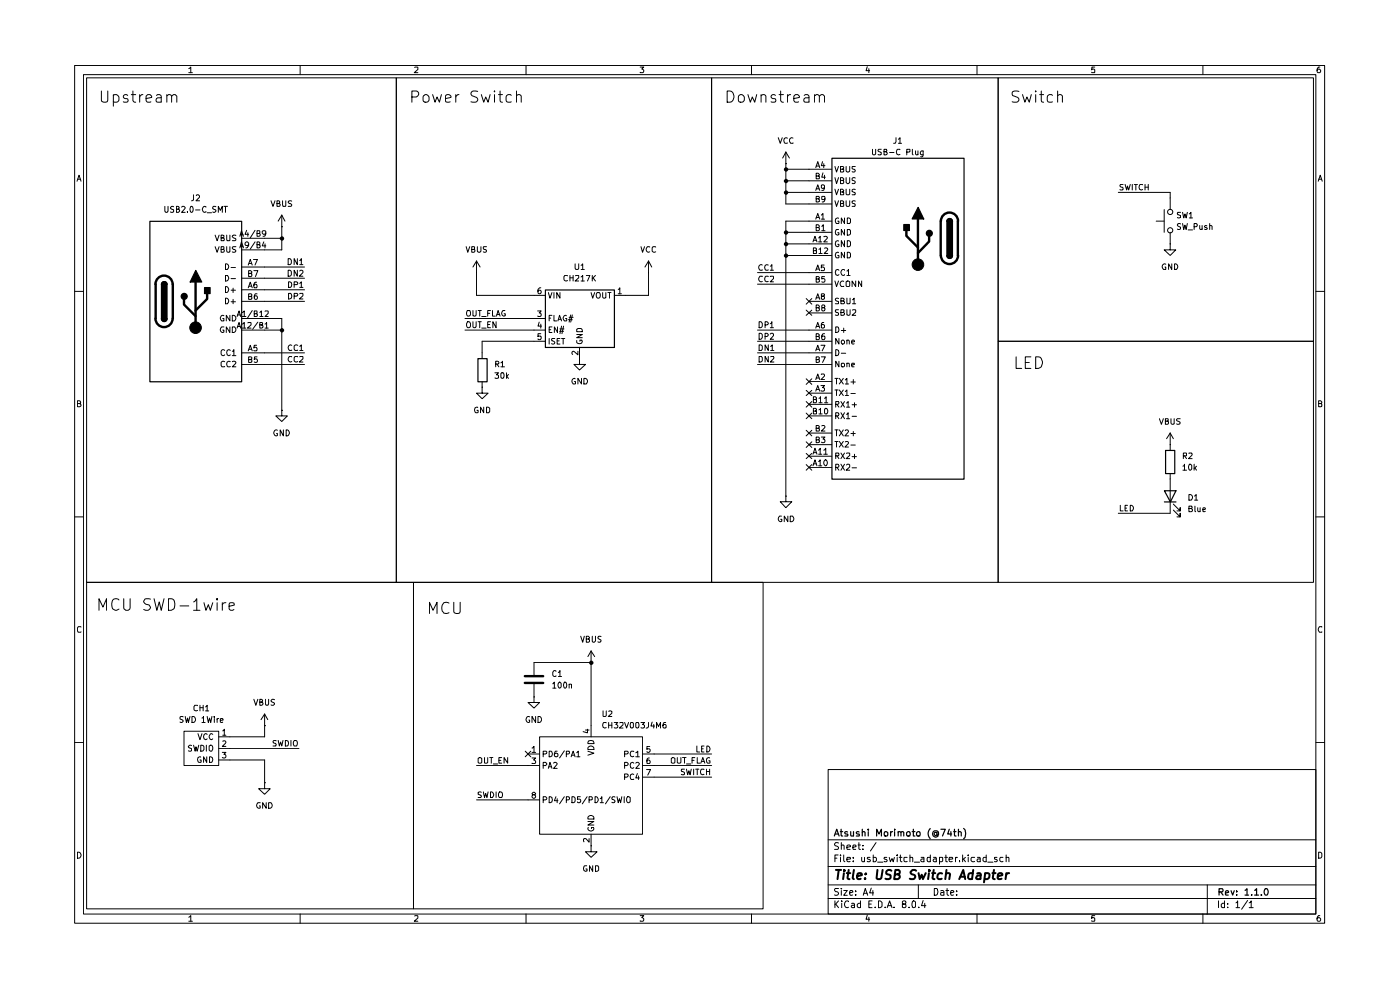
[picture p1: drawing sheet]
<svg xmlns="http://www.w3.org/2000/svg" width="297mm" height="210mm" viewBox="0 0 297 210" stroke-linecap="round" stroke-linejoin="round" font-family="sans-serif">
<g fill="none" stroke="#000" stroke-width=".21">
<path d="M15.8 13.9h265.2v181.9h-265.2zM17.7 15.8h261.4v178.1h-261.4zM18.4 16.5h65.7v107h-65.7zM21.5 19.3v2l.1 .2 .4 .2 .8-.2 .1-2.2M28.2 19.3v2l.2 .3 .4 .1M40 14.6l.5-.4v1.2M40 15.4h.8M63.7 13.9v1.9M84.1 16.5h66.9v107h-66.9zM88 14.3l.6-.1v.5l-.7 .7h.7M101.3 19.4a1.05 1.05 0 0 0-1.4 .3 1.03 1.03 0 0 0 1.2 1l.2 .3a.6 .6 0 0 1-.5 .7l-.9-.1M104.9 19.3v.2"/>
<path d="M106.1 19.3v2l.1 .3 .4 .1M109.6 19.3v2.4M111.6 13.9v1.9M135.8 14.2h.8l-.5 .4 .5 .3-.1 .4h-.7M151 16.5h60.8v107h-60.8zM154.3 19.3a1.21 1.21 0 0 1 1.4 1.2 1.21 1.21 0 0 1-1.4 1.2zM159.4 13.9v1.9M165.6 19.3v2l.2 .3 .4 .1M184 14.1l-.3 .9h.8M184.3 14.6v.8M207.3 13.9v1.9M211.8 16.5h66.8v55.9h-66.8z"/>
<path d="M216.2 19.4a1.05 1.05 0 0 0-1.5 .3 1.03 1.03 0 0 0 1.2 1l.3 .3a.6 .6 0 0 1-.6 .7l-.9-.1M219.7 19.3v.2M220.9 19.3v2l.1 .3 .4 .1M224.4 19.3v2.4M232.2 14.2h-.6v.6l.1-.2h.4l.1 .2v.5h-.6M255.2 13.9v1.9M280 14.2a.55 .55 0 0 0-.6 .5l.2 .7h.4l.2-.2v-.3l-.3-.3h-.2l-.3 .3M16.3 38.4l.5-1.2 .4 1.2M16.5 38h.6M24 20.2l.3-.1a.84 .84 0 0 1 .9 .5v.7l-.2 .3h-1M24 20.1v2.4M27.1 20.2l-.6-.1-.3 .1v.4a.85 .85 0 0 0 .9 .4v.6h-.9"/>
<path d="M27.9 20.1h.9M29.6 20.1v1.6M30.3 20.1l-.6 .2-.1 .3M31 20.9l1.2-.2v-.3l-.4-.3h-.5l-.3 .3v.9l.3 .4 .7-.1M33.2 20.2l.2-.1 .7 .1 .1 1.5M34.2 20.7h-.8a.58 .58 0 0 0-.2 .9h1M35.4 20.3a.57 .57 0 0 1 .5-.2 .57 .57 0 0 1 .5 .3v1.3M35.4 20.1v1.6M36.4 20.4l.4-.3h.4l.3 .3v1.3M87.4 20.6h.9a.65 .65 0 0 0 .5-.7 .65 .65 0 0 0-.5-.6h-.9v2.4M89.8 20.3a.67 .67 0 0 1 .7-.2 .67 .67 0 0 1 .5 .5v.7a.68 .68 0 0 1-.6 .4 .68 .68 0 0 1-.7-.4zM91.8 20.1l.5 1.6 .4-1.1 .5 1.1 .4-1.6"/>
<path d="M94.5 20.9l1.2-.2-.2-.5-.7-.1-.3 .3 .1 1.2h.9M96.7 20.1v1.6M97.4 20.1h-.3l-.4 .5M102.1 20.1l.5 1.6 .4-1.1 .5 1.1 .5-1.6M104.9 20.1v1.6M105.8 20.1h.8M108.5 20.2l-.2-.1h-.5l-.3 .1a1.15 1.15 0 0 0 0 1.4h1M109.6 20.3a.57 .57 0 0 1 .5-.2 .57 .57 0 0 1 .5 .3v1.3M156.8 20.2a.66 .66 0 0 1 1.1 .4v.7a.68 .68 0 0 1-.6 .4 .68 .68 0 0 1-.7-.4v-.7zM158.7 20.1l.5 1.6 .4-1.1 .5 1.1 .4-1.6M161.5 20.3a.57 .57 0 0 1 .5-.2 .57 .57 0 0 1 .5 .3v1.3M161.5 20.1v1.6"/>
<path d="M164.5 20.2l-.6-.1-.2 .1-.1 .4a.85 .85 0 0 0 .9 .4v.6h-.9M165.1 29.2l.4 1.2 .4-1.2M165.3 20.1h.9M166.7 34.7h.1M166.7 35.9h9.7M166.7 38.4h9.7M166.7 32.3v11h9.7M166.7 32.3l.8 1.2M166.7 32.3l-.7 1.2M167 29.3l-.2-.1a.67 .67 0 0 0-.5 .5 .67 .67 0 0 0 .2 .7l.5-.1M167 20.1v1.6M167.7 20.1a.6 .6 0 0 0-.7 .5"/>
<path d="M168.2 29.3a.61 .61 0 0 0-.7 .3 .61 .61 0 0 0 .2 .8l.5-.1M168.4 20.9l1.2-.2v-.3l-.3-.3h-.6l-.3 .3v.9l.3 .4 .7-.1M170.6 20.2l.3-.1 .6 .1 .1 1.5M171.6 20.7h-.7a.58 .58 0 0 0-.3 .9h1M172.8 20.3a.57 .57 0 0 1 .5-.2 .57 .57 0 0 1 .5 .3v1.3M172.8 20.1v1.6M173.1 35.6l.4-1.3 .4 1.3M173.1 37.3h.6l.1-.3-.2-.3h-.5v1.2h.6l.1-.5-.2-.1M173.1 35.2h.6M173.8 20.4l.4-.3h.4l.3 .3v1.3M174.5 34.3l-.3 .8h.8M174.6 36.7l-.3 .9h.8"/>
<path d="M174.8 34.7v.9M174.9 39.7l-.2 .3h-.3l-.2-.2v-.5l.5-.1 .2 .3-.1 .8-.5 .1M174.9 37.2v.7M177.1 35.3l.4 1.2 .4-1.2M177.1 37.7l.4 1.2 .4-1.2M178.3 35.9h.4l.3-.3-.2-.3h-.5v1.2l.7-.1v-.4l-.3-.1M178.3 38.3h.5l.2-.4-.3-.2h-.4v1.2h.5l.2-.1v-.4l-.3-.1M179.5 35.3v.9l.2 .3 .5-.1 .1-.2v-.9M179.5 37.7v1l.2 .2h.3l.3-.2v-1M181.4 35.3l-.6 .1v.3l.6 .5-.2 .3-.4-.1M181.4 37.8l-.4-.1-.2 .1v.4l.6 .4-.2 .3h-.4M185.1 31.7v.9a.35 .35 0 0 0 .3 .3 .35 .35 0 0 0 .4-.3v-.9"/>
<path d="M186.9 31.7h-.5l-.1 .1 .1 .4 .5 .1v.5h-.6M187.5 32.2h.5v-.5h-.5v1.2h.5l.2-.5-.3-.2M188.7 32.3h1M190.1 29.2v.9l-.2 .3h-.3M190.6 29.6l.3-.4v1.2M190.6 30.4h.7M190.9 31.8l-.5-.1a.61 .61 0 0 0-.2 .8 .61 .61 0 0 0 .7 .3M192.4 32.3l.6-.1v-.4l-.6-.1v1.2M193.5 31.7v1l.2 .2M194.2 32v.7l.2 .2 .3-.1M194.7 32v.9M195.8 32v1l-.2 .3-.3-.1"/>
<path d="M195.8 32.1l-.3-.1-.3 .3 .1 .5h.5M216.9 20.1l.5 1.6 .4-1.1 .6 1.1 .4-1.6M219.7 20.1v1.6M220.6 20.1h.8M223.3 20.2l-.2-.1h-.5l-.3 .1a1.15 1.15 0 0 0 0 1.4h1M224.4 20.3a.57 .57 0 0 1 .5-.2 .57 .57 0 0 1 .5 .3v1.3M238.3 39.1h-.6l-.1 .3 .2 .3 .5 .2v.3h-.7M238.7 39.1l.3 1.2 .2-.8 .2 .8 .4-1.2M240.2 39.1v1.2M240.6 39.1h.7M241 39.1v1.2M242.4 39.2l-.5-.1a.61 .61 0 0 0-.3 .8 .61 .61 0 0 0 .8 .3"/>
<path d="M242.9 39.1v1.2M242.9 39.7h.7M243.6 39.1v1.2M279.7 38.4l.4-1.2 .4 1.2M279.7 38h.6M35 43.8v1l.2 .2 .4-.2v-1M36.8 43.9l-.4-.1-.2 .2v.3l.6 .2v.4l-.1 .1h-.5M37.4 44.4l.5-.1v-.4l-.5-.1v1.2h.4l.3-.4-.3-.2M38.5 43.9l.2-.1h.3l.3 .2-.8 1h.8M39.8 44.9v.1M40.6 43.8a.68 .68 0 0 1 .4 .6 .68 .68 0 0 1-.4 .6l-.3-.5 .1-.6zM41.1 41.3v1.1l-.5 .2"/>
<path d="M41.5 44.5h.9M41.7 41.5l.4-.2 .2 .4-.7 .9h.7M43.7 43.9l-.3-.1a.65 .65 0 0 0-.5 .6 .65 .65 0 0 0 .5 .6l.3-.1M43.9 45.1h1M45.6 49.9l.5 1.2 .4-1.2M45.6 52.3l.5 1.2 .4-1.2M45.8 43.9l-.5-.1-.2 .1v.4l.7 .3-.2 .4h-.5M46.3 45v-1.2l.4 .8 .5-.8v1.2M46.9 50.5l.5-.1 .1-.4-.6-.1v1.2h.6l.1-.4-.4-.2M46.9 52.9l.6-.2-.1-.4h-.5v1.2l.6-.1v-.5h-.3M47.5 43.8h.8M47.8 56a.66 .66 0 0 1 .7 .4 .66 .66 0 0 1-.2 .8h-.5z"/>
<path d="M47.8 58.4h.5a.66 .66 0 0 1 .2 .8 .66 .66 0 0 1-.7 .4zM47.8 43.8v1.2M48.1 49.9l.1 1.2 .6-.1v-1.1M48.1 52.3v1l.2 .2 .5-.1v-1.1M49 56.7h1M49 59.1h1M50 50h-.6l-.1 .2 .6 .3 .1 .4-.1 .2h-.6M50 52.3h-.6l-.1 .2 .2 .4h.3l.2 .3v.2h-.7M50.9 50.1l.3-1.2 .4 1.2M50.9 52.6l.3-1.3 .4 1.3M51 49.8h.6M51 52.2h.6"/>
<path d="M51.2 50.5h8.6M51.2 56.6h13.4M51.2 59h13.4M52.3 48.9l-.3 .8h.7M52.6 49.4v.7M52.7 56.2l.4-1.2 .4 1.2M52.7 51.9l-.1 .2h-.4l-.2-.2v-.3l.2-.3h.3l.2 .3v.6l-.2 .3-.3 .1M52.7 58h.5l.2-.3-.2-.3h-.5v1.3h.6l.1-.2v-.4l-.2-.1M52.8 55.9h.5M53.8 55h.8l-.5 1.2M53.8 57.4h.9l-.5 1.3M54.1 48.9l-1 1.6"/>
<path d="M54.1 51.3l-1 1.5M54.4 59.9h-.4l-.2 .5 .1 .6h.5v-.6l-.3-.1-.3 .2M54.5 49.5h.5l.1-.1-.1-.5h-.5v1.2l.6-.1 .1-.3-.2-.2M54.5 51.9h.5l.1-.4-.1-.2h-.5v1.3l.6-.1 .1-.3-.2-.3M56 51.3l-.4 .9h.8M56.2 51.7v.9M56.4 49.4l-.3 .3h-.2l-.3-.3v-.3l.2-.2h.4a.94 .94 0 0 1 0 1.1l-.4 .1M57.5 42.6l.4 1.2 .4-1.2M58.8 43.2l.5-.1v-.4l-.5-.1v1.2h.5l.1-.4-.3-.2M59.8 48.1h.1M59.8 45.6v7.4h-8.6M59.8 45.6l.7 1.3"/>
<path d="M59.8 45.6l-.8 1.3M59.9 42.6l.1 1.2 .6-.1v-1.1M61.1 57.3h.4l.3 .4v.6l-.3 .3h-.4zM61.1 54.9h.4l.3 .3v.6l-.3 .3h-.4zM61.2 59.8a.66 .66 0 0 1 .7 .4 .66 .66 0 0 1-.3 .8h-.4zM61.9 42.7h-.7l-.1 .2 .3 .3h.2l.3 .3-.2 .3h-.6M63.1 57.3v1.3l-.7-1.3v1.3M63.1 54.9v1.2l-.7-1.2v1.2M63.6 57.5l.4-.2 .3 .2v.3l-.8 .8h.8M63.6 55.3l.3-.4v1.2M63.6 56.1h.7M98.9 52.3l.3 1.2 .5-1.2"/>
<path d="M100.1 52.9h.4l.2-.2-.1-.4h-.5v1.2l.6-.1 .1-.3-.3-.2M101.1 57.8h.1M101.1 55.4l-.8 1.2M101.1 55.4v7.3h14.6M101.1 55.4l.8 1.2M101.3 52.3v1l.2 .2 .4-.1 .1-.1v-1M103.2 52.3l-.7 .1v.3l.7 .5-.2 .3-.5-.1M120.4 58.5l-.6-.1-.2 .3 .1 .7 .4 .2 .3-.1M120.9 58.4v1.2M120.9 58.9h.7M121.6 58.4v1.2M122 56v.9l.2 .3 .5-.1 .1-1.1"/>
<path d="M122.1 58.5l.6-.1 .1 .5-.8 .7h.8M123.3 58.8l.3-.4v1.2M123.3 56.3l.3-.3v1.2M123.3 59.6h.7M123.3 57.2h.7M124.4 58.4h.7l-.5 1.2M125.6 58.4v1.2M125.8 58.9l.5 .7M126.3 58.4l-.7 .7M136 52.3l.3 1.2 .4-1.2M137.6 57.8h.1M137.6 55.4l-.8 1.2"/>
<path d="M137.6 55.4v7.3h-7.3M137.6 55.4l.7 1.2M137.8 52.4l-.5-.1a.61 .61 0 0 0-.2 .8 .61 .61 0 0 0 .7 .3M139.1 52.4l-.6-.1-.2 .3v.7a.52 .52 0 0 0 .8 .1M160.7 57.8h15.7M161.7 58.7l-.5-.1a.61 .61 0 0 0-.2 .8 .61 .61 0 0 0 .7 .3M161.7 56.2a.61 .61 0 0 0-.8 .3 .61 .61 0 0 0 .3 .8l.5-.1M163 58.7l-.5-.1a.61 .61 0 0 0-.3 .8 .61 .61 0 0 0 .8 .3M163 56.2l-.3-.1a.67 .67 0 0 0-.5 .5 .67 .67 0 0 0 .3 .7l.5-.1M163.4 58.7h.7v.4l-.7 .7h.7M163.4 56.5l.3-.4v1.2M163.4 57.3h.7"/>
<path d="M166.7 51.7h9.7M166.7 40.8h9.7M166.7 49.3h9.7M166.7 54.2h9.7M172.5 51.3l.4-1.2 .4 1.2M172.6 53.2h.4l.2-.3-.1-.2-.5-.1v1.2h.5l.1-.5-.2-.1M172.6 51h.5M173.1 46.5l.4-1.2 .4 1.2M173.1 57.4l.4-1.2 .4 1.2M173.1 40.4l.4-1.2 .4 1.2M173.1 48.3h.6l.1-.4-.2-.2h-.5v1.2l.7-.1v-.4l-.2-.1M173.1 59.2h.6l.1-.4-.1-.1h-.6v1.2l.7-.1v-.4l-.2-.2"/>
<path d="M173.1 42.2h.6l.1-.4-.1-.1h-.6v1.1h.7v-.5l-.2-.1M173.1 46.1h.6M173.1 57.1h.6M173.1 40h.6M173.7 50.5l.3-.4v1.2M173.7 51.3h.6M173.7 52.9l.4-.3v1.2M173.7 53.8h.7M174.2 45.6l.4-.3v1.2M174.2 46.5h.7M174.3 48l.4-.3v1.2M174.3 48.9h.7"/>
<path d="M174.8 50.2l.5-.1 .2 .3-.7 .9h.7M174.8 56.2h-.6v.6l.5-.2 .2 .3v.3l-.1 .2-.6-.1M174.9 52.7l.4-.1 .3 .3-.8 .9h.8M174.9 58.7h-.6v.5l.5-.1 .2 .3-.1 .4h-.6M175 42.2l-.1 .1h-.5l-.1-.6h.6l.1 .1-.2 1h-.4M176.4 46.9h-9.7v58.3M177.1 40.1l.4 1.2 .4-1.2M177.1 59.6l.4 1.2 .4-1.2M177.1 42.6l.4 1.2 .4-1.2M177.9 46.3l-.1-.1a.66 .66 0 0 0-.6 .5 .66 .66 0 0 0 .3 .7l.5-.1v-.4h-.3M177.9 51.1h-.1a.64 .64 0 0 0-.6 .6 .64 .64 0 0 0 .5 .6l.3-.1v-.4h-.3M177.9 48.7h-.4a.61 .61 0 0 0-.3 .8 .61 .61 0 0 0 .8 .3v-.4h-.3"/>
<path d="M177.9 53.6l-.1-.1a.66 .66 0 0 0-.6 .5 .66 .66 0 0 0 .3 .7l.5-.1v-.4h-.3M178 57.3l-.3-.1a.65 .65 0 0 0-.5 .6 .65 .65 0 0 0 .5 .6l.3-.1M178.3 40.7l.6-.1 .1-.2-.3-.3h-.4v1.2h.6l.1-.5-.3-.1M178.3 43.2h.4l.3-.3-.1-.2-.6-.1v1.2h.6l.1-.5-.3-.1M179 59.7a.61 .61 0 0 0-.8 .3 .61 .61 0 0 0 .3 .8l.5-.1M179.2 46.2v1.2l-.7-1.2v1.2M179.2 51.1v1.2l-.7-1.2v1.2M179.2 57.3l-.2-.1a.64 .64 0 0 0-.6 .6 .64 .64 0 0 0 .6 .6l.2-.1M179.2 48.7v1.2l-.7-1.2v1.2M179.2 53.5v1.2l-.7-1.2v1.2M179.5 40.1v1l.2 .2h.4l.2-.2v-1M179.5 59.8l.2-.2 .6 .2v.8l-.2 .2h-.4l-.2-.2z"/>
<path d="M179.5 42.6v.9l.2 .3h.4l.2-.3v-.9M179.7 57.5l.3-.3v1.2M179.7 58.4h.6M179.7 46.2h.4l.3 .3v.7l-.1 .2h-.6zM179.7 51.1h.6l.1 .3v.6l-.3 .3h-.4zM179.7 48.7h.6l.1 .2v.7l-.3 .3h-.4zM179.7 53.5l.6 .1 .1 .2v.6l-.1 .3h-.6zM181.4 40.2l-.4-.1-.2 .2v.3l.6 .2v.2v.3h-.6M181.4 42.7h-.6v.4a.47 .47 0 0 1 .5 .2 .47 .47 0 0 1 .1 .5h-.6M181.5 59.6v1.2l-.7-1.2v1.2M182.8 59.6v1.2l-.7-1.2v1.2M237.2 40.8h11v3.7"/>
<path d="M245.3 46.9h1.7M247 44.5v4.8M247.3 56.1a.61 .61 0 0 0-.8 .3 .61 .61 0 0 0 .3 .8h.5v-.6h-.2M248.2 51.7v1.3h1.2l-1.2 1.2-1.2-1.2h1.2M248.2 51.7h.1M248.2 49.3v2.4M248.6 56v1.2l-.7-1.2v1.2M249.2 56a.66 .66 0 0 1 .6 .4 .66 .66 0 0 1-.2 .8h-.4zM250.4 47.5l-.4-.1-.2 .3 .1 .2 .5 .3v.3l-.2 .2-.4-.1M250.4 45h-.5l-.1 .2 .1 .4 .5 .1v.4h-.6M250.9 47.4l.2 1.3 .3-.9 .2 .9 .3-1.3M250.9 45l.2 1.2 .3-.8 .2 .8 .3-1.2"/>
<path d="M252.1 48.8h.9M252.3 45.4l.3-.4v1.2M252.3 46.2h.7M253.3 48.1l.6-.1v-.5l-.6-.1v1.3M254.5 47.8v.7l.2 .2 .3-.2M255 47.8v.9M256 47.9l-.3-.1-.2 .3 .6 .4-.2 .2-.4-.1M256.6 47.9l.4-.1 .1 .2v.7M256.6 47.4v1.3M15.8 61.8h1.9M47.5 67l-.2-.1a.66 .66 0 0 0-.6 .5 .66 .66 0 0 0 .3 .7h.5v-.5h-.3M47.5 69.3h-.5a.61 .61 0 0 0-.2 .8 .61 .61 0 0 0 .7 .3v-.4h-.3"/>
<path d="M47.7 74.3l-.5-.1-.3 .3 .1 .8 .2 .1 .5-.1M47.7 76.7h-.1a.45 .45 0 0 0-.7 .2v.7l.2 .2 .6-.1M47.8 60.8a.64 .64 0 0 1 .7 .6 .64 .64 0 0 1-.7 .7zM47.8 63.2a.66 .66 0 0 1 .7 .5 .66 .66 0 0 1-.2 .7h-.5zM48.8 66.9v1.2l-.8-1.2v1.2M48.8 69.3v1.2l-.8-1.2v1.2M48.9 74.3l-.3-.1a.65 .65 0 0 0-.5 .6 .65 .65 0 0 0 .5 .6l.3-.1M48.9 76.7l-.3-.1a.67 .67 0 0 0-.5 .5 .67 .67 0 0 0 .2 .7l.6-.1M49 61.6h1M49 64h1M49.3 66.9a.66 .66 0 0 1 .7 .4 .66 .66 0 0 1-.2 .8h-.5zM49.3 69.3h.5a.66 .66 0 0 1 .2 .8 .66 .66 0 0 1-.7 .4z"/>
<path d="M49.3 74.5h.1l.2-.3v1.2M49.3 76.7l.5-.1 .2 .3-.7 .9h.7M49.3 75.4h.7M49.4 61.1v1M49.4 63.5v.9M50.3 67.1l.4-1.1 .4 1.1M50.3 69.6l.4-1.2 .4 1.2M50.4 69.3h.6M50.4 66.8h.6M51.2 70h8.6M51.2 74.8h13.4M51.2 63.9h13.4"/>
<path d="M51.2 77.3h13.4M51.2 67.6h8.6v19.4M51.2 61.5h13.4M51.4 66.3l.4-.3v1.1M51.4 68.8l.4-.4v1.2M51.4 67.1h.8M51.4 69.6h.8M52.6 68.5l.6-.1 .1 .5-.8 .7h.8M52.7 74.4l.4-1.2 .4 1.2M52.7 61l.4-1.1 .4 1.1M52.7 76.3h.5l.2-.4-.1-.2h-.6v1.2h.6l.1-.1v-.4l-.2-.1M52.7 62.9h.5l.2-.2-.1-.4h-.6v1.2l.7-.1v-.4l-.2-.1"/>
<path d="M52.8 74.1h.5M52.8 60.7h.5M53.5 65.9l-1 1.6M53.9 66.5h.5l.1-.1-.1-.4h-.5v1.1h.6l.1-.4-.2-.2M54.4 73.2h-.5l-.1 .6 .2-.1h.4v.7l-.6-.1M54.5 75.7h-.5l-.1 .6 .2-.2 .4 .1v.6h-.6M54.5 62.3l-.4 .1-.2 .8a.35 .35 0 0 0 .4 .3 .35 .35 0 0 0 .3-.3v-.2l-.2-.3-.5 .3M54.7 68.3l-1.1 1.6M55.1 66.3l.4-.3v1.1M55.1 68.9h.5v-.5h-.5v1.2h.4l.3-.4-.3-.3M55.1 67.1h.7M56.2 66h.7v.5l-.7 .6h.7"/>
<path d="M56.2 68.8l.4-.4v1.2M56.2 69.6h.7M61.2 62.2h.4a.66 .66 0 0 1 .3 .8 .66 .66 0 0 1-.7 .4zM61.9 75.7l-.5-.1a.61 .61 0 0 0-.3 .8 .61 .61 0 0 0 .8 .3M61.9 73.2a.61 .61 0 0 0-.8 .4 .61 .61 0 0 0 .3 .7h.5M62.4 62.8l.7-.1 .1-.3-.2-.2h-.6v1.2M62.4 60.4h.6l.2-.2-.1-.3-.7-.1v1.2M63.2 75.7l-.6-.1-.2 .3v.6a.52 .52 0 0 0 .8 .2M63.2 73.2h-.1a.45 .45 0 0 0-.7 .2v.7l.2 .2h.6M63.6 62.3l.6-.1 .1 .5-.8 .7h.8M63.6 60.1l.3-.3v1.2M63.6 75.7l.6-.1 .1 .5-.8 .7h.8"/>
<path d="M63.6 73.5l.3-.3v1.1M63.6 74.3h.7M63.6 61h.7M98.6 70h17.1M98.6 67.6h17.1M99.1 65.9h.6l.1 .7a.46 .46 0 0 1-.6 .5 .86 .86 0 0 1-.1-1.2zM99.2 68.2h.3a.73 .73 0 0 1 0 1.3h-.3a.86 .86 0 0 1 0-1.3zM100.3 65.9l.1 1.1a.36 .36 0 0 0 .6-.2v-.9M100.3 68.2v1.1l.3 .2 .4-.2v-1.1M101.4 65.9h.7M101.4 68.2h.7M101.8 65.9v1.2"/>
<path d="M101.8 68.2v1.3M102.2 67.1h.9M102.2 69.6h.9M103.5 66.5h.4M103.5 68.8h.4M104.1 65.9h-.6v1.2M104.1 68.2h-.6v1.3h.6M104.5 65.9v1.2h.6M105 79.1h.8l-.5 .4 .5 .2v.5h-.8M105.2 77.2h.6v-.5l-.6-.1v1.2M105.2 68.2v1.3l-.6-1.3v1.3M105.3 67.1l.4-1.2 .4 1.2"/>
<path d="M105.4 66.7h.6M105.4 77.2l.4 .6M106.3 79.2l.1-.1h.4a.77 .77 0 0 1-.2 1.2l-.3-.3zM106.3 77l.3-.4v1.2M106.3 77.8h.7M107.1 65.9h-.4a.61 .61 0 0 0-.3 .8 .61 .61 0 0 0 .8 .3v-.5h-.3M107.4 79.1v1.2M107.5 79.8l.4 .5M107.9 79.4l-.5 .5M114 66h.8l-.4 .4 .3 .1v.6h-.7M114.4 68.3l-.3 .9h.8M114.7 70.8h-.6v.6l.6-.1v.7l-.4 .1-.2-.2"/>
<path d="M114.7 61h-.2l-.4 .4v.7l.3 .2 .3-.1 .1-.4a.35 .35 0 0 0-.3-.3 .35 .35 0 0 0-.4 .3M114.7 68.8v.8M115.7 72.4h-13.4v3.6M116.3 62.1l.4 1.1 .4-1.1M116.5 67.5h.3M116.5 69.9h.3M116.5 71.8v1.2M117.1 66.9h-.6v1.2M117.1 69.3h-.6v1.2h.6M117.5 66.9v1.2h.6M117.5 62.1v1.1M117.7 71.8h-.6v.5l.5 .2 .1 .2-.3 .3-.4-.1"/>
<path d="M118.2 72.3h.4M118.3 69.3v1.2l-.7-1.2v1.2M118.4 68.1l.3-1.2 .4 1.2M118.5 67.7h.5M118.7 70.3h.9M118.8 71.8h-.6v1.2h.6M118.8 62.1v1.1l-.7-1.1v1.1M118.8 69.8h.8M119.1 69.2l-.3 1.6M119.1 71.8h.7M119.5 71.8v1.2M119.6 69.2l-.4 1.6"/>
<path d="M120.1 67v-.1a.66 .66 0 0 0-.6 .5 .66 .66 0 0 0 .2 .7l.5-.1v-.4h-.2M120.6 67.8h.8M120.7 67.3h.9M121.1 66.8l-.4 1.5M121.4 66.8l-.3 1.5M122.3 72.2v.4a.61 .61 0 0 0 .8 .3 .61 .61 0 0 0 .3-.8h-.4v.3M122.3 71h1.2l-1.2 .6h1.2M122.3 69.9l.3-.2h.7l.2 .3v.4h-1.2zM122.6 74.5v.8l-.9-.8-.4 .3 .2 .4M122.9 76v1.3h1.3l-1.3 1.2-1.1-1.2h1.1M122.9 76h.1M122.9 73.7v2.3"/>
<path d="M125.4 62.1l.3 1.1 .5-1.1M126.7 62.1h.5a.77 .77 0 0 1-.2 1.1h-.3a.87 .87 0 0 1 0-1.1zM127.8 62.1v.9a.42 .42 0 0 0 .7 .2v-1.1M128.9 62.1h.7M129.3 62.1v1.1M131.2 61.4l.3-.4v1.3M131.2 62.3h.6M160.7 70h15.7M160.7 74.8h15.7M160.7 60.3h15.7M160.7 72.4h15.7M160.7 77.3h15.7"/>
<path d="M161 73.2h.4l.3 .2v.7l-.2 .2h-.5zM161 75.6h.5l.2 .3v.6l-.3 .3h-.4zM161 68.2h.4l.3 .4v.6l-.3 .3h-.4zM161 70.7h.4l.3 .3v.6l-.3 .4h-.4zM162.3 68.9l.6-.1 .1-.3-.3-.3h-.4v1.3M162.3 71.4h.4l.3-.3-.3-.4h-.4v1.3M163 73.2v1.1l-.7-1.1v1.1M163 75.6v1.2l-.7-1.2v1.2M163.4 68.7l.3-.5v1.3M163.4 70.9l.2-.2h.3l.2 .2v.3l-.7 .8h.7M163.4 69.5h.7M163.5 73.5l.3-.3v1.1"/>
<path d="M163.5 75.7l.6-.1 .1 .3-.8 .9h.8M163.5 74.3h.7M171 65.8l1.2 1.1M171 63.3l1.2 1.2M171.6 63.9h4.8M171.6 66.4h4.8M172.2 65.8l-1.2 1.1M172.2 63.3l-1.2 1.2M173.1 69.6l.4-1.2 .4 1.2M173.1 74.4l.4-1.2 .4 1.2M173.1 63.5l.4-1.2 .4 1.2M173.1 71.4l.6-.1 .1-.3-.2-.2h-.5v1.3l.7-.2v-.4l-.2-.1"/>
<path d="M173.1 76.3h.5l.2-.3-.1-.3h-.6v1.2l.7-.1v-.4l-.2-.1M173.1 65.3h.6l.1-.4-.2-.2h-.5v1.3l.7-.2v-.4l-.2-.1M173.1 69.3h.6M173.1 74.1h.6M173.1 63.2h.6M174.2 73.2h.8l-.6 1.2M174.2 79.4l.6-.1 .1 .4-.7 .8h.7M174.2 75.7h.9l-.6 1.2M174.4 62.8l-.2-.1v-.3l.6-.1 .1 .2-.1 .2-.6 .2v.5l.2 .1 .4-.1 .1-.2-.2-.4M174.5 65.3l-.2-.4 .2-.2 .4 .1v.4l-.6 .2v.4l.2 .2 .4-.1 .1-.2-.1-.4h-.1M174.8 68.4h-.4l-.2 .3v.8a.42 .42 0 0 0 .6 0 .42 .42 0 0 0 0-.6l-.4-.1-.2 .3M174.9 70.8l-.4 .1-.2 .2v.8l.2 .2 .4-.1v-.7h-.5l-.1 .2"/>
<path d="M177.3 69.3h.4a.66 .66 0 0 1 .2 .8 .66 .66 0 0 1-.6 .4zM177.3 74.2a.64 .64 0 0 1 .7 .6 .64 .64 0 0 1-.7 .6zM177.9 63.3l-.4-.1-.3 .3 .1 .3 .6 .2v.3l-.7 .1M177.9 65.7h-.6l-.1 .2 .1 .3 .6 .3v.3h-.7M178 71.8v1.2l-.7-1.2v1.2M178 76.6v1.2l-.7-1.2v1.2M178.4 63.8h.6v-.5l-.6-.1v1.2h.6l.2-.3-.4-.3M178.4 66.3l.6-.1v-.5h-.6v1.2l.7-.1 .1-.3-.4-.2M178.5 70.1h.9M178.5 74.9h.9M178.6 72.2l.3-.1 .3 .3-.1 .5h-.5zM178.6 77h.4l.2 .2v.4l-.2 .2h-.4z"/>
<path d="M179 69.6v.9M179.7 63.2v1.2h.6v-.1v-1.1M179.7 72.3l.1-.2 .4 .2v.7M179.7 77.1l.4-.1 .1 .8M179.7 65.7v1.1a.36 .36 0 0 0 .6-.2v-.9M179.7 72.1v.9M179.7 77v.8M180.7 72.6l.6-.1-.2-.4-.4 .2v.5l.1 .2 .4-.1M180.7 77.5l.6-.2-.1-.3h-.4l-.1 .2 .1 .6h.4M180.8 63.6l.4-.4v1.2M180.8 65.8l.6-.1 .1 .5-.7 .7h.7M180.8 64.4h.7"/>
<path d="M211.8 72.4h66.8v51.1h-66.8zM215.6 75.7v2.4h1.1M217.5 76.9h.9M218.7 75.7h-1.2v2.4h1.2M219.7 75.7h.6a1.33 1.33 0 0 1 .3 2.3l-.9 .1zM279.1 61.8h1.9M16.4 85.6h.6v-.5l-.6-.1v1.3h.5l.3-.4-.3-.3M58.8 91.3l-.1-.1a.64 .64 0 0 0-.6 .6 .64 .64 0 0 0 .6 .7l.1-.1v-.5h-.1M59.8 87v1.2h-1.3l1.3 1.2 1.2-1.2h-1.2M59.8 87h.1M60.1 91.2v1.3l-.7-1.3v1.3M60.7 91.2a.64 .64 0 0 1 .7 .6 .64 .64 0 0 1-.7 .7z"/>
<path d="M101.3 86.4a.66 .66 0 0 0-.6 .4 .66 .66 0 0 0 .2 .7h.5v-.5h-.2M102.3 82.1v1.3h1.2l-1.2 1.2-1.2-1.2h1.2M102.3 82.1h.1M102.3 80.9v1.2M102.6 86.4v1.1l-.7-1.1v1.1M103.2 86.4h.3l.4 .2v.7l-.2 .2h-.5zM122 80.4a.59 .59 0 0 0-.7 .3 .59 .59 0 0 0 .3 .8l.5-.1v-.5h-.3M123.4 80.3v1.2l-.8-1.2v1.2M123.9 80.3a.66 .66 0 0 1 .7 .4 .66 .66 0 0 1-.2 .8h-.5zM171 98.6l1.2 1.1M171 87.6l1.2 1.2M171 91.3l1.2 1.2"/>
<path d="M171 96.2l1.2 1.1M171 93.7l1.2 1.2M171 85.2l1.2 1.2M171 82.8l1.2 1.1M171 80.4l1.2 1.1M171.6 99.1h4.8M171.6 96.8h4.8M171.6 80.9h4.8M171.6 83.4h4.8M171.6 88.2h4.8M171.6 85.8h4.8M171.6 91.9h4.8"/>
<path d="M171.6 94.3h4.8M172.2 98.6l-1.2 1.1M172.2 87.6l-1.2 1.2M172.2 91.3l-1.2 1.2M172.2 96.2l-1.2 1.1M172.2 93.7l-1.2 1.2M172.2 85.2l-1.2 1.2M172.2 82.8l-1.2 1.1M172.2 80.4l-1.2 1.1M172.5 98.8l.4-1.3 .4 1.3M172.5 96.4l.4-1.3 .4 1.3M172.6 87.2h.4l.2-.2-.1-.3-.5-.1v1.2h.5l.1-.5-.2-.1"/>
<path d="M172.6 84.8h.4l.2-.4-.2-.2h-.4v1.2h.5l.1-.1v-.5h-.2M172.6 98.4h.5M172.6 96h.5M173.1 80.5l.4-1.2 .4 1.2M173.1 83l.4-1.2 .4 1.2M173.1 90.8h.6v-.5h-.6v1.1h.6l.1-.5-.2-.1M173.1 93.3h.5l.2-.2-.1-.4h-.6v1.2l.7-.1v-.4l-.2-.1M173.1 80.2h.6M173.1 82.6h.6M173.7 97.9l.3-.4v1.3M173.7 95.5l.3-.4v1.3M173.7 98.8h.6"/>
<path d="M173.7 96.4h.6M173.7 87l.4-.4v1.2M173.7 84.5l.4-.3v1.2M173.7 87.8h.7M173.7 85.4h.7M174.2 81.8h.7l-.4 .4 .3 .1v.6h-.6M174.2 92.7h.8l-.4 .4 .4 .3-.1 .4h-.7M174.3 90.3h.5l.2 .3-.8 .8h.8M174.8 95.5l.4-.4v1.3M174.8 96.4h.7M174.9 84.5l.4-.3v1.2M174.9 85.4h.7"/>
<path d="M175 86.7l.3-.1a.84 .84 0 0 1 .1 1.2h-.3l-.2-.2zM175.1 97.5a.68 .68 0 0 1 .4 .7 .68 .68 0 0 1-.4 .6 .75 .75 0 0 1 0-1.3zM177.1 80.3h.7M177.1 82.7h.7M177.1 91.2h.7M177.1 93.6h.7M177.3 99.1h.6v-.5l-.6-.1v1.2M177.3 96.7h.6v-.6h-.6v1.2M177.3 88.2l.6-.1v-.5l-.6-.1v1.3M177.3 85.8l.6-.1v-.5h-.6v1.2M177.5 80.3v1.2M177.5 82.7v1.2"/>
<path d="M177.5 91.2v1.3M177.5 93.6v1.2M177.5 99.1l.5 .6M177.5 96.7l.5 .6M177.5 88.2l.5 .6M177.5 85.8l.5 .6M178.1 80.3l.8 1.2M178.1 82.7l.8 1.2M178.1 91.2l.8 1.3M178.1 93.6l.8 1.2M178.4 98.5l.8 1.2M178.4 96.1l.8 1.2"/>
<path d="M178.4 87.5l.8 1.3M178.4 85.2l.8 1.2M178.9 80.3l-.8 1.2M178.9 82.7l-.8 1.2M178.9 91.2l-.8 1.3M178.9 93.6l-.8 1.2M179.2 98.5l-.8 1.2M179.2 96.1l-.8 1.2M179.2 87.5l-.8 1.3M179.2 85.2l-.8 1.2M179.3 80.6l.4-.3v1.2M179.3 83.1l.4-.4v1.2"/>
<path d="M179.3 91.4l.4-.2 .3 .3-.8 1h.8M179.3 93.7l.4-.1 .3 .4-.8 .8h.8M179.3 81.5h.7M179.3 83.9h.7M179.6 98.6l.1-.1h.4l.2 .1v.5l-.8 .6h.8M179.6 96.2l.6-.1 .1 .5-.8 .7h.8M179.6 87.9l.3-.4v1.3M179.6 85.5l.3-.3v1.2M179.6 88.8h.7M179.6 86.4h.7M180.5 81h.9M180.5 83.5h.9"/>
<path d="M180.5 91.9h.9M180.5 94.4h.9M180.8 99.2h.9M180.8 96.9h.9M180.8 88.3h.9M180.8 85.9h.9M181 80.5v1M181 91.5v1M181.3 85.4v1M181.3 96.4v.9M246 88.8l.4 1.2 .4-1.2M247.2 89.3h.5l.1-.4-.6-.1v1.2h.5l.2-.4-.3-.3"/>
<path d="M248.2 94.3h.1M248.2 91.9v3.6M248.2 91.9l-.7 1.2M248.2 91.9l.7 1.2M248.4 88.8v.9l.3 .3 .4-.1v-1.1M250.4 88.8h-.6l-.2 .2 .2 .3 .5 .2v.4h-.7M251 98.9l.3-.4v1.2M251 99.7h.7M251 96.7h.6l.1-.5-.7-.1v1.2M251.3 96.7l.4 .6M252.2 96.2l.6-.1 .1 .3-.8 .9h.8M252.4 98.5l.4 .2v.8l-.2 .2a.75 .75 0 0 1-.2-1.2z"/>
<path d="M253.3 98.5v1.2M253.5 99.2l.3 .5M253.8 98.9l-.5 .5M279.7 85.6h.5l.2-.3-.2-.3h-.5v1.3h.5l.2-.1v-.4l-.2-.2M15.8 109.6h1.9M165.8 109.5h-.4a.61 .61 0 0 0-.3 .8 .61 .61 0 0 0 .8 .3v-.4h-.3M166.7 105.2v1.2h-1.2l1.2 1.3 1.3-1.3h-1.3M166.7 105.2h.1M167.1 109.5v1.2l-.7-1.2v1.2M167.6 109.5h.5a.66 .66 0 0 1 .3 .8 .66 .66 0 0 1-.8 .4zM237.7 107.2v1.2h.6M238.7 107.8h.3"/>
<path d="M239.2 107.2h-.5v1.2h.5M239.8 107.2a.66 .66 0 0 1 .6 .4 .66 .66 0 0 1-.2 .8h-.4zM248.2 100.4v8.5h-11M248.9 108.2l1.5 1.4v-.7v.7h-.7M248.9 106.9l1.5 1.5v-.7v.7h-.7M252.2 107.9h.6v-.5h-.6v1.1h.5l.3-.4-.4-.2M252.2 104.9a.66 .66 0 0 1 .7 .4 .66 .66 0 0 1-.2 .8h-.5zM253.4 105.2l.3-.3v1.2M253.4 106.1h.7M253.5 107.4v1.1h.2M254.1 107.7v.7l.2 .1h.3M254.6 107.7v.8"/>
<path d="M255.2 108.1l.5-.1v-.2h-.5v.7h.5M279.1 109.6h1.9M17.2 133l-.6-.1-.2 .3v.7l.2 .2 .6-.1M18.4 123.5h69.3v69.3h-69.3zM21 129.5v-2.5l.8 1.8 .8-1.8v2.5M25.2 127.3a.9 .9 0 0 0-1-.2 .9 .9 0 0 0-.5 .9 .99 .99 0 0 0 .3 1.2 .99 .99 0 0 0 1.2 0M26.2 127v1.9a.84 .84 0 0 0 1 .6l.4-.6v-1.9M31.9 127.1h-1.2l-.2 .6a1.25 1.25 0 0 0 1.2 .7l.2 .5a.92 .92 0 0 1-1.4 .4M32.7 127l.6 2.5 .5-1.8 .4 1.8 .6-2.5M35.7 127h.6a1.39 1.39 0 0 1 .6 2.1l-.6 .4h-.6zM38.2 128.5h1.8M41.1 127.7l.2-.1 .4-.6v2.5"/>
<path d="M41.1 129.5h1.3M43.3 127.8l.4 1.7 .5-1.2 .4 1.2 .5-1.7M46.1 127l-.2 .1 .2 .2v-.2v-.1v.3M46.1 127.8v1.7M47.2 127.8v1.7M47.9 127.8a.63 .63 0 0 0-.7 .5M48.6 128.6l1.1-.2-.1-.5-.7-.1-.2 .1-.1 .3 .1 1.1 .2 .2 .7-.2M87.7 123.5h74.2v69.3h-74.2zM91.1 130.1v-2.3l.8 1.7 .8-1.7v2.3M95.3 127.9l-.7-.1a1.27 1.27 0 0 0-.8 1.8 1 1 0 0 0 1.5 .4M96.3 127.8v1.9l.1 .3 .4 .1 .7-.1 .1-2.2M123.2 135l.4 1.2 .4-1.2"/>
<path d="M124.4 135.6l.6-.1 .1-.3-.3-.2h-.4v1.2h.5l.2-.1v-.4l-.3-.1M125.4 138.1v18.2M125.4 138.1l-.7 1.2M125.4 138.1l.8 1.2M125.6 135v1.1l.2 .1h.3l.2-.2v-1M127.5 135h-.6v.5l.5 .2 .1 .3-.2 .2-.5-.1M280.4 133l-.5-.1-.2 .5 .2 .7 .5-.1M15.8 157.5h1.9M38.9 152.1l-.5-.1-.2 .1v.4l.7 .4-.3 .3h-.4M39 155.1h7.4v7.3h-7.4zM39.3 152l.2 1.2 .3-.9 .2 .9 .3-1.2M40.6 158.2l-.4-.1-.2 .2v.3l.6 .2v.4l-.1 .1h-.5"/>
<path d="M40.7 152a.65 .65 0 0 1 .8 .6 .65 .65 0 0 1-.8 .6zM41.1 158.1l.3 1.2 .2-.9 .2 .9 .4-1.2M41.9 149.7l-.6-.1-.2 .3v.6a.55 .55 0 0 0 .8 .2M42 155.6l.4 1.3 .4-1.3M42.4 149.6v1.2M42.4 150.1h.7M42.6 158.1a.52 .52 0 0 1 .7 .3v.6a.52 .52 0 0 1-.7 .3zM42.8 152.3l.4-.3v1.2M42.8 153.2h.7M43.1 149.6v1.2M43.6 149.9l.3-.3v1.2M43.6 150.8h.7"/>
<path d="M43.8 158.1v1.2M43.9 155.8v-.1a.61 .61 0 0 0-.7 .3 .61 .61 0 0 0 .1 .7l.3 .2 .3-.2M43.9 152l.3 1.2 .3-.9 .2 .9 .3-1.2M44.4 158.2l.5-.1a.86 .86 0 0 1 0 1.2h-.3l-.2-.2zM45.1 155.8l-.2-.2a.6 .6 0 0 0-.5 .7 .6 .6 0 0 0 .6 .5l.1-.1M45.5 152v.1M45.5 152.4v.8M46.1 152.4v.8M46.4 152.4l-.3 .3M46.4 158.8h17M46.7 152.8l.6-.1-.1-.3-.5 .1v.7h.5M47.2 159.6h.7l-.4 .4 .3 .1v.6h-.6"/>
<path d="M47.2 155l.4-.3v1.3M47.2 157.2l.5-.1 .2 .4-.7 .8h.7M47.2 156h.7M53.8 148.3l.5 1.3 .4-1.3M55.1 148.9l.5-.1v-.4l-.5-.1v1.3h.4l.3-.4-.3-.3M56.1 153.9h.1M56.1 151.5v4.8h-9.7M56.1 151.5l-.7 1.2M56.1 151.5l.7 1.2M56.3 148.3v1.1l.3 .2 .4-.2v-1.1M58.3 148.4l-.6-.1-.2 .3 .1 .2 .6 .3 .1 .3-.3 .2-.5-.1M58.6 157.1h-.6v.5a.47 .47 0 0 1 .5 .1 .47 .47 0 0 1 0 .5h-.6"/>
<path d="M59 157.1l.3 1.1 .2-.8 .3 .8 .2-1.1M60.5 157.1a.66 .66 0 0 1 .7 .4 .66 .66 0 0 1-.2 .7h-.5zM61.7 157.1v1.1M62.4 157.1h.3l.3 .1 .1 .6-.2 .4h-.5l-.1-.1-.1-.6zM111.4 159.3l1.2 1.2M112 159.9h2.5M112.4 152.1l-.2-.1a.6 .6 0 0 0-.6 .7 .6 .6 0 0 0 .8 .5v-.5h-.2M112.6 159.3l-1.2 1.2M112.9 158.7l.4-.4v1.3M112.9 159.6h.7M113.3 147.8v1.2h1.2l-1.2 1.2-1.3-1.2h1.3M113.3 147.8h.1"/>
<path d="M113.3 145.1v2.7M113.6 152v1.2l-.7-1.2v1.2M114.1 152a.65 .65 0 0 1 .8 .6 .65 .65 0 0 1-.8 .6zM114.5 156.3h21.8v20.7h-21.8zM115.2 159.9h.7l.1-.4-.2-.2h-.6v1.2M116.5 159.3h.4a.66 .66 0 0 1 .3 .8 .66 .66 0 0 1-.7 .4zM117.3 145l.3-.3v1.3M117.3 146h.6M117.9 142.4v-.1a.42 .42 0 0 0-.6 .3v.7l.3 .2 .3-.2M118.2 159.3h-.3l-.2 .3v.8a.42 .42 0 0 0 .5 0 .42 .42 0 0 0 .1-.5l-.4-.1-.3 .2M118.5 142.7l.3-.5v1.3M118.5 143.5h.6"/>
<path d="M118.5 144.8l.3-.1 .2 .3v.7l-.2 .3a.71 .71 0 0 1-.3-1.2zM119.7 159.3l-1 1.5M119.8 144.7a.68 .68 0 0 1 .4 .6 .68 .68 0 0 1-.4 .7l-.2-.5v-.6zM120.1 159.9h.6v-.6h-.6v1.2M120.7 145.2h.5v.8M120.7 145.1v.9M122.3 159.7l.4-.4v1.2M124.2 154.9h.8M124.6 154.7v.7l-.9-.2M124.7 159.3l1.3 .5-1.3 .4M124.8 158.5a.66 .66 0 0 1 .8-.2 .66 .66 0 0 1 .4 .7h-1.3zM124.9 157.1h.9l.2 .6h-1.3z"/>
<path d="M125.4 140.5h.1M125.4 140.5h-12.1v2.7M127.9 150.8l.1 1.2h.4l.2-.2v-1M128.6 153.3l-.5-.1a.61 .61 0 0 0-.3 .8 .61 .61 0 0 0 .8 .3M129.1 150.9h.7v.4l-.8 .7h.8M129.1 153.2v1.2M129.1 153.8h.7M129.8 153.2v1.2M130.3 153.2h.8l-.5 .5 .5 .2-.1 .4h-.7M131.5 153.3l.6-.1 .1 .6-.8 .6h.8M132.5 159.9h.7l.1-.4-.2-.2h-.6v1.2M132.5 153.2l.4 1.2 .5-1.2"/>
<path d="M133.8 153.3l.4-.1 .2 .2v.8a.35 .35 0 0 1-.5 .2 .35 .35 0 0 1-.2-.4zM134.5 159.4l-.6-.1a.67 .67 0 0 0-.2 .7 .67 .67 0 0 0 .5 .5l.3-.1M134.9 159.7l.4-.4v1.2M134.9 153.4l.1-.2h.4a.77 .77 0 0 1-.2 1.2l-.3-.2zM136 153.2h.7l-.4 .5 .4 .2v.4h-.7M136.3 159.9h14.7M137.6 153.2v.9l-.2 .2-.3 .1M137.8 158.3h-.6v.6l.6-.1 .1 .2v.3l-.2 .3-.5-.2M138.3 153.2l-.2 .8h.8M138.7 153.7v.7M139.3 154.4v-1.2l.4 .9 .4-.9v1.2M141.2 153.2l-.4 .1-.2 .9 .3 .2 .4-.1v-.5l-.2-.1-.4 .1-.1 .1"/>
<path d="M147.8 158.2v1.3h.6M148.8 158.8h.4M149.4 158.2h-.6v1.3h.6M149.9 158.2a.64 .64 0 0 1 .7 .7 .64 .64 0 0 1-.7 .6zM279.1 157.5h1.9M42.6 160.6l-.1-.1a.66 .66 0 0 0-.6 .5 .66 .66 0 0 0 .3 .7l.5-.1v-.4h-.3M43.9 160.5v1.2l-.7-1.2v1.2M44.5 160.5a.66 .66 0 0 1 .6 .5 .66 .66 0 0 1-.2 .7h-.4zM46.4 161.2h9.7v4.8M55.2 170.3h-.5a.61 .61 0 0 0-.2 .7 .61 .61 0 0 0 .7 .4v-.5h-.2M56.1 166v1.3h1.2l-1.2 1.2-1.2-1.2h1.2M56.1 166h.1"/>
<path d="M56.5 170.3v1.2l-.8-1.2v1.2M57 170.3h.5a.66 .66 0 0 1 .2 .8 .66 .66 0 0 1-.7 .4zM101.1 162.4h13.4M101.1 169.7h13.4M101.4 160.9l.3-.2 .5 .2v.8l-.2 .2h-.4l-.2-.2zM102.1 168.1h-.7v.4l.6 .2 .1 .1-.1 .4h-.6M102.5 168l.3 1.2 .2-.9 .3 .9 .2-1.2M102.8 160.7l.1 1.2h.4l.2-.2v-1M103.9 160.7h.7M104.1 168a.66 .66 0 0 1 .6 .4 .66 .66 0 0 1-.2 .8h-.4zM104.2 160.7v1.2M104.6 162.1h1"/>
<path d="M105.2 168v1.2M105.8 161.3h.5M106 168a.46 .46 0 0 1 .6 .4l-.2 .8h-.5a.86 .86 0 0 1 .1-1.2zM106.4 160.7h-.6v1.2h.6M107.7 160.7v1.2l-.8-1.2v1.2M112.9 160.8h.7l-.4 .4 .4 .3v.3l-.1 .2-.6-.1M113.1 168.6l-.2-.3 .2-.2h.3l.2 .3-.7 .4v.3l.2 .2h.3l.2-.2v-.3l-.2-.2M115.2 162.4h.5l.3-.4-.3-.3h-.5v1.3M115.2 169.7l.7-.1 .1-.3-.3-.3h-.5v1.3M116.3 163l.4-1.3 .4 1.3M116.4 162.6h.6M116.5 169a.64 .64 0 0 1 .7 .6 .64 .64 0 0 1-.7 .7z"/>
<path d="M117.4 161.9l.2-.2h.3l.3 .3-.8 1h.8M117.9 169l-.3 .8h.8M118.2 169.4v.9M119.7 169l-1 1.5M120.1 169.7l.6-.1v-.5l-.6-.1v1.3M121.2 160.5l.4-1.2 .4 1.2M121.2 160.2h.6M121.3 169h.4l.3 .3v.6l-.3 .4h-.4zM122.3 160.5h.7M123.1 169h-.6v.6l.4-.1 .3 .3-.1 .4-.4 .1-.2-.2M124.5 169l-1 1.5M124.7 174.2h1.3l-1.3 .8h1.3"/>
<path d="M124.8 175.5l-.1 .2a.64 .64 0 0 0 .6 .6 .64 .64 0 0 0 .7-.5l-.1-.3h-.4v.3M124.8 173.2a.66 .66 0 0 1 .8-.2 .66 .66 0 0 1 .4 .7h-1.3zM125 177.9v.7l-.7-.7h-.4v.7M125 169.7l.6-.1v-.4l-.1-.2h-.5v1.3M125.4 179.4v1.3h1.3l-1.3 1.2-1.2-1.2h1.2M125.4 179.4h.1M125.4 177v2.4M126.2 169a.64 .64 0 0 1 .7 .6 .64 .64 0 0 1-.7 .7zM127.3 169.4l.4-.4v1.3M127.3 170.3h.7M129.5 169l-1.1 1.5M130.5 169.1h-.6v.5l.5 .2 .1 .2-.3 .3-.4-.1"/>
<path d="M130.9 169l.3 1.3 .2-.9 .3 .9 .2-1.3M132.4 169v1.3M132.5 162.4h.5l.3-.4-.3-.3h-.5v1.3M132.5 164.8h.5l.3-.2-.1-.3-.7-.1v1.2M133 169.2l.2-.2 .5 .2v.9l-.5 .2a.9 .9 0 0 1-.2-1.1zM134.5 161.9l-.3-.2a.65 .65 0 0 0-.5 .7 .65 .65 0 0 0 .5 .6l.3-.2M134.5 164.3l-.3-.1a.67 .67 0 0 0-.5 .5 .67 .67 0 0 0 .2 .7l.6-.1M134.9 161.9l.1-.2h.4l.2 .3-.7 1h.7M134.9 160.5h.7M135.2 164.1l-.3 .9h.7M135.5 164.6v.8M136.3 162.4h14.7"/>
<path d="M136.3 164.8h14.7M137.2 163.2h.8l-.6 1.2M137.8 160.8l-.6 .2v.9l.6 .1 .1-.2v-.3l-.2-.3h-.3l-.2 .3M142.4 160.9l.3-.2 .5 .2v.8l-.2 .2h-.4l-.2-.2zM143.7 160.7v1l.2 .2h.4l.1-.2v-1M144.8 160.7h.7M145.2 163.2h-.6l-.1 .1 .1 .4 .6 .2v.4h-.7M145.2 160.7v1.2M145.6 163.2l.3 1.1 .2-.8 .3 .8 .2-1.1M145.6 162.1h1M146.8 161.3h.4M147.2 163.2v1.1"/>
<path d="M147.4 160.7h-.6v1.2M147.6 163.2h.7M147.9 160.7v1.2h.6M147.9 163.2v1.1M148.7 161.9l.4-1.2 .4 1.2M148.8 161.5h.6M149.4 163.2h-.6a.61 .61 0 0 0-.2 .7 .61 .61 0 0 0 .8 .4M149.9 163.2v1.1M149.9 163.7h.6M150.5 160.8v-.1a.66 .66 0 0 0-.6 .5 .66 .66 0 0 0 .2 .7l.5-.1v-.4h-.2M150.5 163.2v1.1M175.7 163.2h103.4v30.7h-103.4z"/>
<path d="M175.7 178.1h103.4M177.9 178.8l-.6-.1-.3 .4 .1 .2a.56 .56 0 0 1 .6 .3 .56 .56 0 0 1 0 .6h-.7M178.5 179.4l.1-.2 .5 .2v.8M178.5 178.7v1.5M179.7 179.7l.7-.1-.1-.3-.4-.1-.2 .2v.8h.6M180.9 179.7l.7-.1-.2-.4h-.3l-.2 .2v.6l.1 .2h.5M182 179.2h.5M182.2 178.7v1.3l.1 .2h.2M183.1 179.3v.1M185.8 178.7l-1.1 1.8M16.4 180.8a.65 .65 0 0 1 .8 .6 .65 .65 0 0 1-.8 .6zM40 194.6l.5-.4v1.2"/>
<path d="M40 195.4h.8M63.7 193.9v1.9M88 194.3l.6-.1v.5l-.7 .7h.7M111.6 193.9v1.9M124.5 183.6h-.5a.61 .61 0 0 0-.2 .8 .61 .61 0 0 0 .7 .3v-.4h-.2M125.7 183.6v1.2l-.6-1.2v1.2M126.3 183.6h.5l.2 .3v.7l-.3 .2h-.4zM135.8 194.2h.8l-.5 .5 .5 .2-.1 .4h-.7M159.4 193.9v1.9M175.7 190.6h103.4M175.7 187.7h103.4M175.7 183.8h103.4"/>
<path d="M177.1 191.1v1.4M177.1 182h.4M177.3 191.8l.6 .7M177.8 181.4h-.7v1.4M177.9 188.5l-.8 .1v.4l.6 .2 .2 .4-.4 .3-.5-.1M177.9 191.1l-.8 .8M178.3 181.4v.1M178.3 181.9v.9M178.5 188.5v.1M178.5 188.9v1M178.6 191.1v.2M178.6 191.6v.9"/>
<path d="M179 188.9h.7l-.7 1h.7M179 181.4v1.1l.2 .3M179.7 182.3l.7-.1-.1-.3h-.6v.1v.7h.6M180 191.3v-.1a.7 .7 0 0 0-.9 .5 .7 .7 0 0 0 .6 .8l.3-.1M180.3 189.4l.6-.2-.1-.3-.5 .1v.7l.1 .2 .4-.1M180.7 191.7l.4-.1 .2 .2v.7M181 182.6v.2M181 181.9v.1M181.3 191.9l-.7 .3 .2 .3 .5-.1M181.5 189.7v.2M181.5 189v.1M182.5 191.7a.45 .45 0 0 0-.6 .2l.1 .5h.5"/>
<path d="M182.5 191.1v1.4M182.8 181.9l.1 .8 .3 .1 .2-.2M183.1 180.1v.1M183.1 189.9l.5-1.4 .5 1.4M183.2 189.5h.8M183.4 181.9v.9M184 194.1l-.3 .9h.8M184.3 194.6v.8M184.3 191.8h.5M184.6 181.9h-.5l-.1 .1 .6 .4v.3h-.6M184.8 188.4l-.3 1h.8M185 191.1h-.7v1.4h.7"/>
<path d="M185.2 188.9v1M185.3 181.9h.5l.1 .2v.4l-.2 .3-.4-.1M185.3 181.4v1.4M185.7 192.4v.1M186.2 182.9h1.1M186.4 191.1h.3l.4 .3v.8l-.4 .3h-.3zM187.8 192.4v.1M188.1 181.9h-.5l-.1 .1 .6 .4v.3h-.6M188.2 192.5l.5-1.4 .5 1.4M188.4 192.1h.7M188.6 181.9l.3 .9 .3-.7 .3 .7 .2-.9M189.7 192.4v.1"/>
<path d="M190.3 181.4v.1M190.3 181.9v.9M190.8 181.9h.5M191 181.4v1.1l.3 .3M191.7 191.8l-.3-.2v-.3l.3-.2 .4 .1v.5l-.7 .2v.5a.48 .48 0 0 0 .7 0 .48 .48 0 0 0 0-.6h-.2M192.4 181.9l-.6 .1v.6l.2 .2 .4-.1M192.9 192.4v.1M193 182l.5-.1 .1 .9M193 181.4v1.4M193.5 191.3l.4-.2 .3 .2-.1 1.1h-.6zM194 182.9h1.1M194.8 187.7v2.9"/>
<path d="M194.9 192.4v.1M195.4 181.9h.6v.9M195.8 191l-.3 1.1h.9M196 182.2h-.4l-.3 .3 .3 .3 .4-.1M196.2 191.6v.9M197.4 181.9h-.6l-.1 .2 .1 .6h.6M197.4 181.4v1.4M198 181.9h.5l.1 .9M198.2 188.5h.5a.83 .83 0 0 1 .2 .9 .83 .83 0 0 1-.7 .5zM198.6 182.2h-.4l-.2 .3 .2 .3 .4-.1M199.3 182.7l.4 .1 .3-.2-.1-.7h-.6v1.4M199.6 189h.6v.9"/>
<path d="M200.2 189.2l-.6 .2v.4h.6M200.4 181.9h.6M200.7 181.4v1.3l.3 .1M200.7 188.9h.6M200.9 188.5v1.2l.4 .2M201.3 182.3l.8-.1-.1-.3h-.6l-.1 .1 .1 .7h.6M201.7 189.4l.7-.2-.1-.2-.5-.1-.1 .2 .1 .7h.5M202.7 181.9v.9M202.9 189.7v.2M202.9 189v.1M203.1 181.9h-.3l-.1 .2M203.5 182.6v.2"/>
<path d="M204.2 181.4v1.4M204.4 182.2l.4 .6M204.8 181.9l-.6 .5M205.4 181.4v.1M205.4 181.9v.9M206.8 181.9h-.6l-.2 .6a.52 .52 0 0 0 .8 .2M207.3 193.9v1.9M207.4 181.9h.5v.9M207.9 182.2h-.5l-.1 .3 .1 .3 .5-.1M209.2 181.9h-.5l-.2 .6a.45 .45 0 0 0 .7 .2M209.2 181.4v1.4M209.6 182.9h1.1"/>
<path d="M211.5 181.9h-.5v.3l.6 .3-.3 .3-.3-.1M212.8 181.9h-.5l-.2 .6a.45 .45 0 0 0 .7 .2M213.4 182l.6-.1v.9M213.4 181.4v1.4M232.2 194.2h-.6v.6l.1-.1h.4l.1 .1v.5h-.6M255.2 193.9v1.9M256.1 187.7v6.2M258.5 191.1v1.4M259.8 191.7l-.5-.1-.2 .3 .1 .5h.6M259.8 191.1v1.4M260.4 192.4v.1M260.4 191.7v.1"/>
<path d="M262.2 191.5l.4-.4v1.4M262.2 192.5h.8M264.7 191l-1.3 1.9M265 191.5l.3-.2 .1-.2v1.4M265 192.5h.9M279.7 180.8h.4l.3 .3v.6l-.3 .3h-.4zM280 194.2a.55 .55 0 0 0-.6 .5l.2 .7h.4l.2-.2v-.3l-.3-.2h-.2l-.3 .2"/>
<circle cx="194.7" cy="56.1" r="1.23"/>
<circle cx="248.2" cy="45" r=".55"/>
<circle cx="248.2" cy="48.9" r=".55"/>
<circle cx="41.5" cy="69.5" r="1.23"/>
</g>
<g fill="none" stroke="#000" stroke-width=".25">
<path d="M176.5 33.6h28v68h-28zM31.8 46.9h19.5v34.1h-19.5zM41.5 57.4l1.3 2.4h-2.5zM191.7 47.6h1.2v1.3h-1.2zM194.8 44l1.2 2.4h-2.5zM200.9 46.9h1.2v7.3h-1.2zM200.9 54.2a.59 .59 0 0 0 .6 .6 .59 .59 0 0 0 .6-.6M200.9 46.9a.59 .59 0 0 1 .6-.5 .59 .59 0 0 1 .6 .5M34.2 60.3h1.2v7.3h-1.2zM34.2 67.6a.59 .59 0 0 0 .6 .6 .59 .59 0 0 0 .6-.6M34.2 60.3a.59 .59 0 0 1 .6-.6 .59 .59 0 0 1 .6 .6M43.4 61h1.2v1.3h-1.2z"/>
<path d="M101.4 76.1h1.9v4.9h-1.9zM115.7 61.5h14.6v12.2h-14.6zM247.3 95.5h1.9v5h-1.9zM247 104.1h2.5l-1.2 2.4zM247 106.5h2.5M177 177.3l.5-1.4 .5 1.4M177.2 176.9h.6M178.3 176.4h.5M178.4 175.9v1.3l.1 .1h.3M179.8 176.5l-.3-.1-.3 .2 .1 .2 .5 .1v.4h-.6M180.5 176.4l.1 .9h.5M181.1 176.4v.9"/>
<path d="M182.2 176.5l-.3-.1-.2 .2v.2l.5 .1v.4h-.5M182.9 176.6l.2-.2 .4 .2v.7M182.9 175.9v1.4M184.2 175.9v.2M184.2 176.4v.9M186 177.3v-1.4l.5 1 .5-1v1.4M187.7 176.5a.45 .45 0 0 1 .6 .2l-.1 .6h-.5zM188.9 176.4v.9M189.4 176.4l-.5 .3M189.8 175.9v.2M189.8 176.4v.9M190.5 176.6l.2-.2 .4 .2v.7"/>
<path d="M190.5 176.4v.9M191.1 176.6l.2-.2 .4 .2v.7M192.3 176.7a.45 .45 0 0 1 .7-.2v.8h-.5zM193.5 176.4h.6M193.8 175.9v1.4h.3M194.4 176.7a.45 .45 0 0 1 .7-.2v.8h-.5zM197.3 175.7a1.62 1.62 0 0 0 0 2.2M198.8 176.7l-.5-.1-.1 .2 .2 .5 .4-.2M198.8 176.6v.5l.1 .1 .2-.1-.1-.7-.2-.2h-.6a.68 .68 0 0 0-.2 1.1 .68 .68 0 0 0 1 0M199.6 175.9h.9l-.6 1.4M201.4 175.9l-.4 1h.9M201.7 176.4v.9"/>
<path d="M202.3 176.4h.5M202.5 175.9v1.3l.1 .1h.2M203.3 176.6l.2-.2 .4 .2v.7M203.3 175.9v1.4M204.4 175.7a1.62 1.62 0 0 1 0 2.2M258.6 189.2h.7l.2-.3-.1-.3-.8-.1v1.4M259 189.2l.5 .7M260 189.4l.6-.1-.1-.4-.4 .1-.1 .7 .1 .2h.5M261.2 188.9l.3 1 .3-1M262.3 189.8v.1M262.3 189v.2M264.1 188.9l.4-.4v1.4"/>
<path d="M264.1 189.9h.8M265.6 189.8v.1M266.2 188.9l.4-.4v1.4M266.2 189.9h.8M267.6 189.8v.1M268.4 188.6v-.1a.73 .73 0 0 1 .7 .6 .73 .73 0 0 1-.3 .8h-.4l-.1-.3-.1-.6z"/>
<circle cx="197.1" cy="49.5" r=".64"/>
<circle cx="39.1" cy="62.9" r=".64"/>
</g>
<g fill="none" stroke="#000" stroke-width=".42">
<path d="M177.3 184.5h1.1M177.9 184.5l-.2 2M179 185.2l-.1 1.3M179.1 184.5v.3M179.6 185.2h.8M180 184.5l-.2 1.7 .4 .3M181.1 184.5l-.2 1.7 .2 .3M181.8 185.9l1-.3v-.3a.6 .6 0 0 0-.9 .2v.9h.7M183.5 186.3v.2M183.7 185.3l.1 .1-.2 .1 .1-.2-.1 .2M186.1 184.5l-.1 1.8 .2 .2 .7-.2 .3-1.8M189.1 184.7l-.7-.2a.57 .57 0 0 0-.3 .9l.8 .2v.5l-.4 .4-.7-.1"/>
<path d="M189.9 185.5l.9-.2 .1-.5-.3-.3h-.6l-.3 2h.8l.4-.4a.49 .49 0 0 0-.4-.6M194.4 184.7l-.3-.2h-.5l-.4 .5 .1 .4 .7 .2 .2 .4-.4 .5-.8-.1M194.9 185.2l.2 1.3 .4-1 .3 1 .6-1.3M197.1 185.2l-.2 1.3M197.1 184.5v.3M197.7 185.2h.7M198.1 184.5l-.3 1.7 .4 .3M199.9 185.3a.65 .65 0 0 0-1 .2l-.1 .6 .2 .3h.8M200.7 185.4l.3-.2 .5 .1-.1 1.2M200.8 184.5l-.3 2M203.5 186.5l.8-2 .5 2M203.8 186h.9"/>
<path d="M206.4 185.3l-.5-.1-.5 .3v.8l.3 .2 .5-.1M206.5 184.5l-.3 2M207.3 185.3h.7v1.2M208.1 185.6l-.7 .1-.3 .5 .2 .3 .7-.1M209 185.3l.6-.1 .2 .2v.7a.65 .65 0 0 1-.9 .3M209 185.2l-.3 2M210.5 185.2h.7M210.9 184.5l-.3 1.7 .4 .3M211.7 185.9l.9-.3v-.3a.6 .6 0 0 0-.9 .2v.9h.8M213.5 185.2l-.2 1.3M214.1 185.2l-.4 .1-.2 .2"/>
</g>
<g fill="none" stroke="#000" stroke-width=".51">
<path d="M41.5 59.8v9.7M192.3 48.9v1.1l2.4 2.5M194.7 46.4v9.7M197.1 50v1.2l-2.4 2.5M199.6 46.9v7.3M199.6 54.2a1.82 1.82 0 0 0 1.8 1.8 1.82 1.82 0 0 0 1.8-1.8M199.6 46.9a1.82 1.82 0 0 1 1.8-1.8 1.82 1.82 0 0 1 1.8 1.8M203.2 46.9v7.3M33 67.6a1.82 1.82 0 0 0 1.8 1.8 1.82 1.82 0 0 0 1.8-1.8M33 60.3a1.82 1.82 0 0 1 1.8-1.8 1.82 1.82 0 0 1 1.8 1.8M33 60.3v7.3M36.7 60.3v7.3"/>
<path d="M39 63.4v1.2l2.5 2.5M43.9 62.2v1.2l-2.4 2.5M111.3 144.9h3.9M111.3 143.4h3.9"/>
</g>
<g fill="#000">
<path d="M41.5 57.4l1.3 2.4h-2.5zM191.7 47.6h1.2v1.3h-1.2zM194.8 44l1.2 2.4h-2.5zM200.9 46.9h1.2v7.3h-1.2zM200.9 54.2h1.2a.59 .59 0 0 1-.6 .6 .59 .59 0 0 1-.6-.6zM201 46.5a.59 .59 0 0 1 .7-.1 .59 .59 0 0 1 .4 .5h-1.2zM34.2 60.3h1.2v7.3h-1.2zM34.2 67.6h1.2a.59 .59 0 0 1-.6 .6 .59 .59 0 0 1-.6-.6zM34.4 59.9a.59 .59 0 0 1 .7-.1 .59 .59 0 0 1 .3 .5h-1.2zM43.4 61h1.2v1.3h-1.2z"/>
<circle cx="166.8" cy="38.4" r=".47"/>
<circle cx="166.8" cy="35.9" r=".47"/>
<circle cx="59.8" cy="50.6" r=".47"/>
<circle cx="166.8" cy="54.2" r=".47"/>
<circle cx="166.8" cy="40.9" r=".47"/>
<circle cx="166.8" cy="51.8" r=".47"/>
<circle cx="166.8" cy="49.3" r=".47"/>
<circle cx="194.7" cy="56.1" r="1.23"/>
<circle cx="197.1" cy="49.5" r=".64"/>
<circle cx="39.1" cy="62.9" r=".64"/>
<circle cx="41.5" cy="69.5" r="1.23"/>
<circle cx="59.8" cy="70.1" r=".47"/>
<circle cx="125.4" cy="140.6" r=".47"/>
</g>
</svg>
